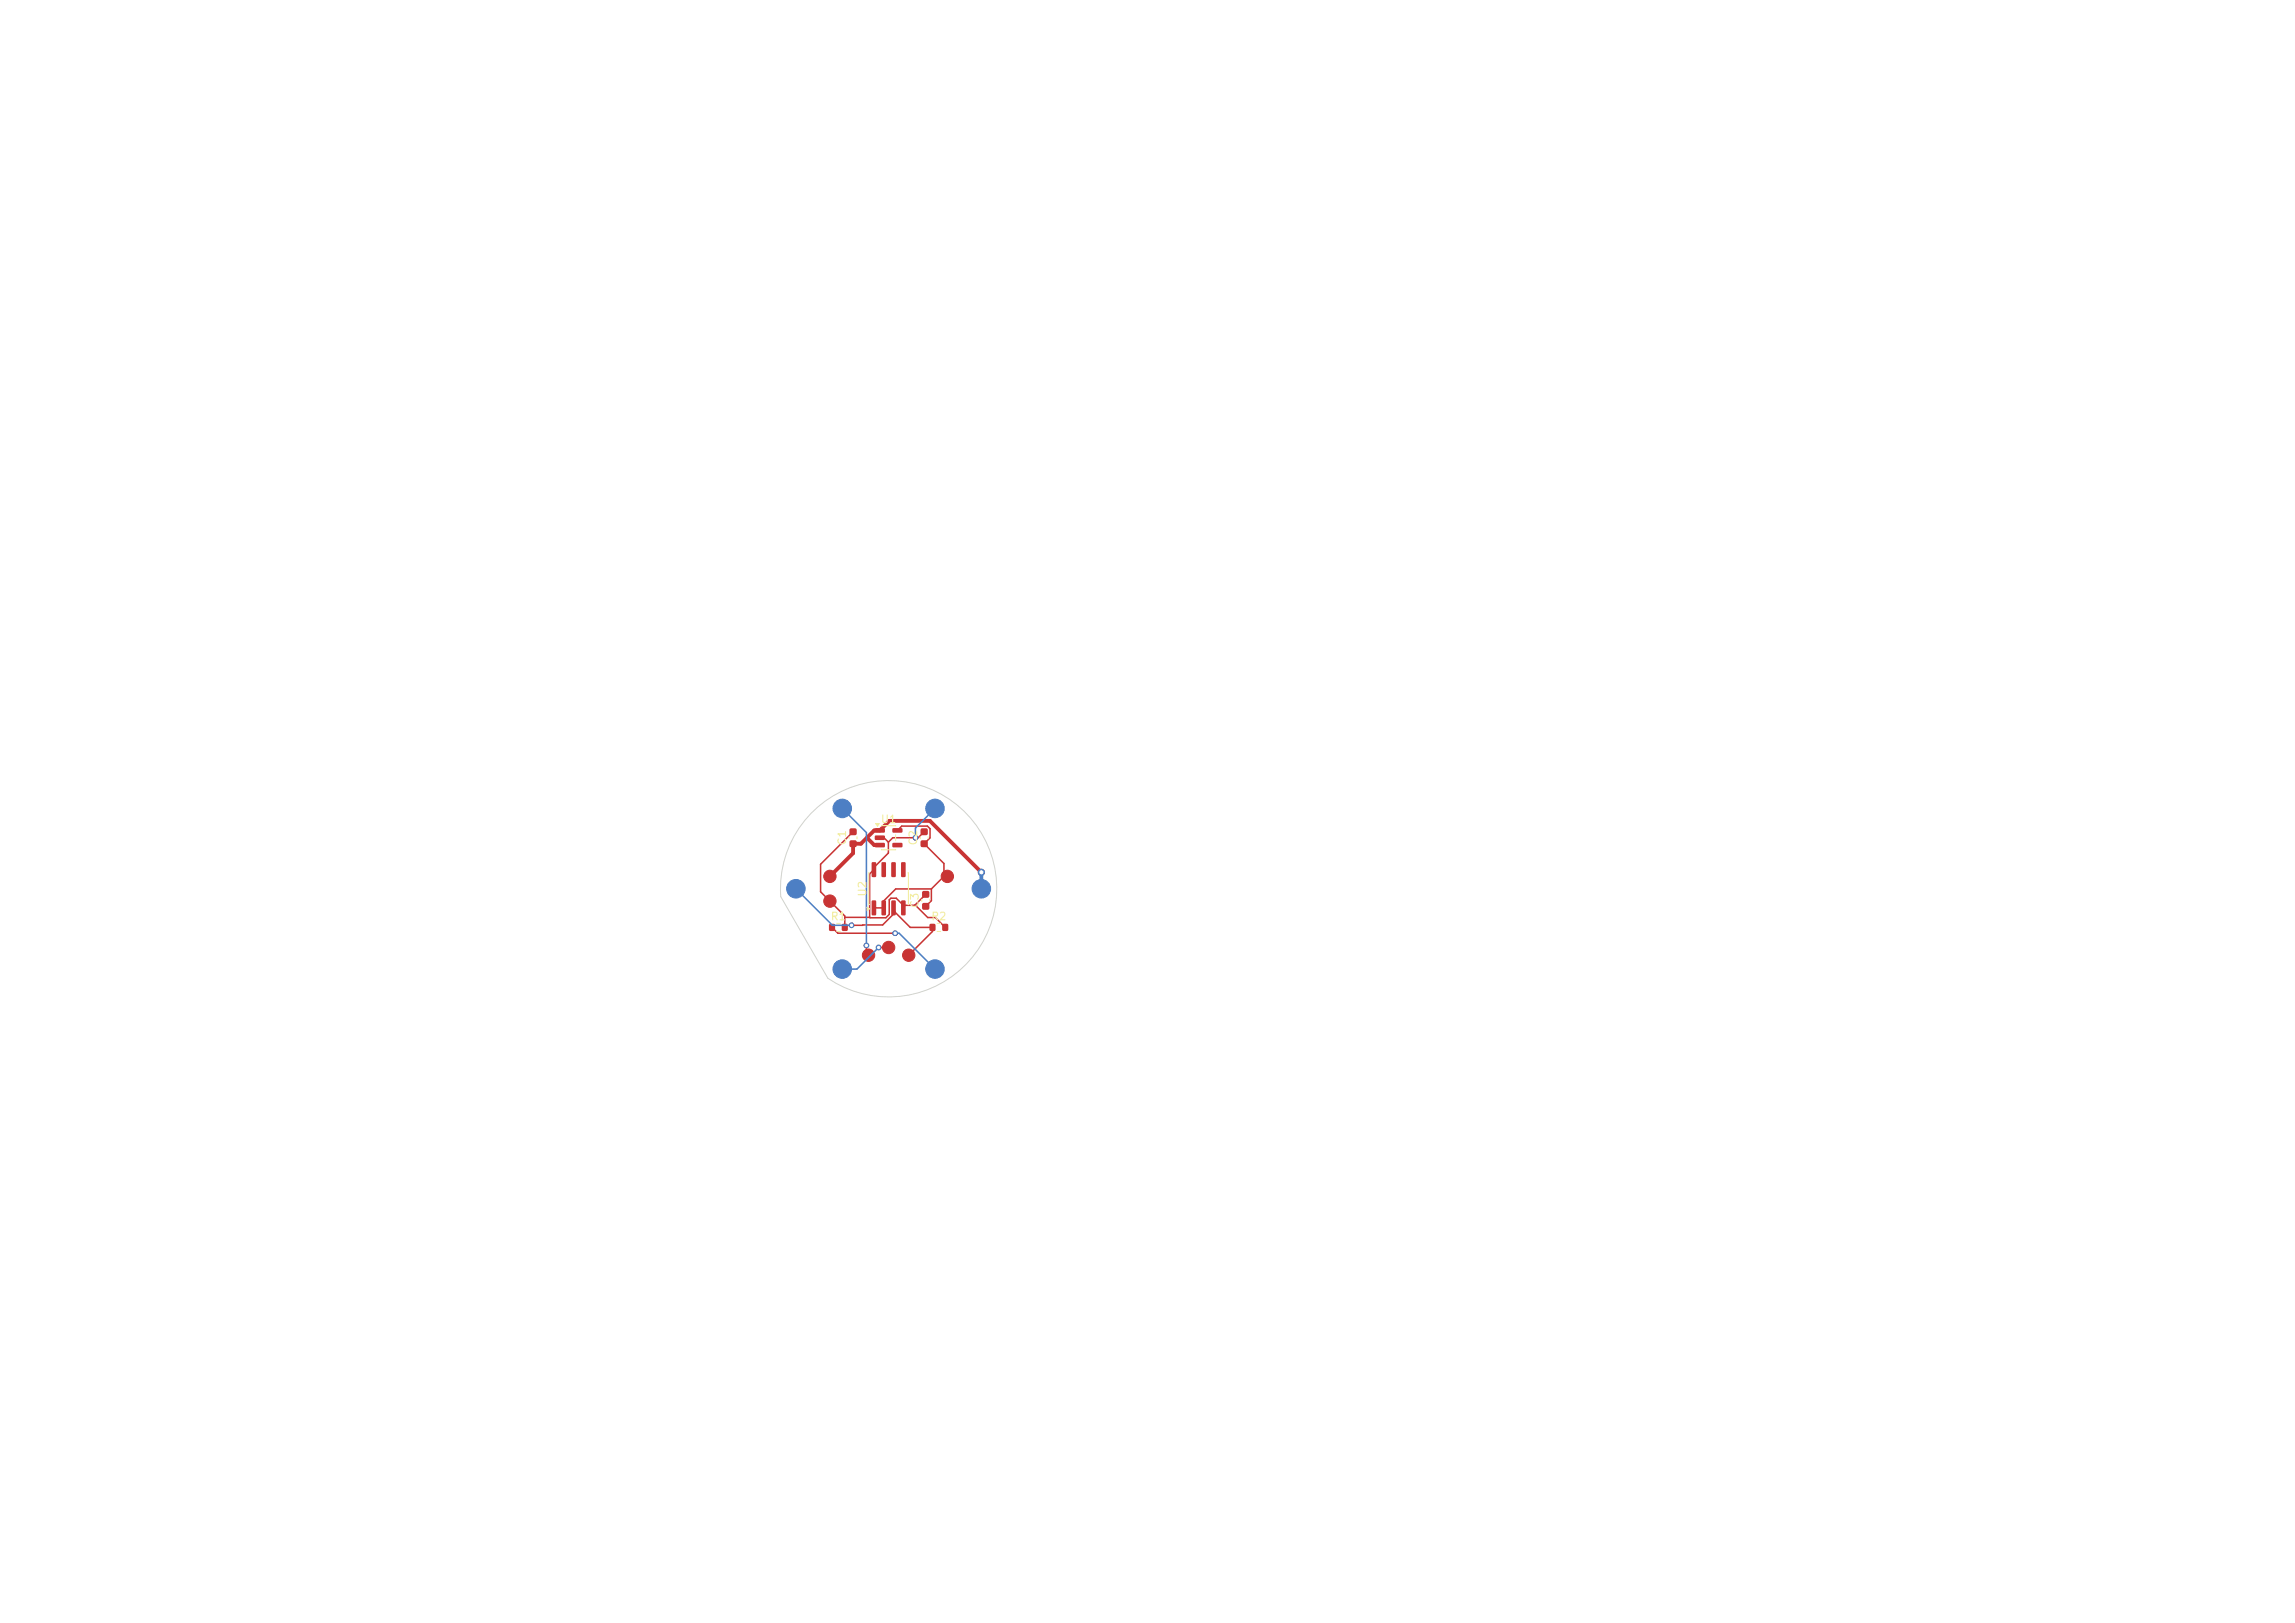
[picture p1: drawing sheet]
<svg xmlns="http://www.w3.org/2000/svg" width="297mm" height="210mm" viewBox="0 0 297 210" stroke-linecap="round" stroke-linejoin="round" font-family="sans-serif">
<defs><g id="words">
<g font-size="1" fill="#f2eda1">
<text x="113.9" y="106.8">U1</text>
<text x="109.7" y="109.5" transform="rotate(-90 109.7 109.5)">C1</text>
<text x="118.9" y="109.5" transform="rotate(-90 118.9 109.5)">C2</text>
<text x="107.4" y="119.3">R1</text>
<text x="112.4" y="116.1" transform="rotate(-90 112.4 116.1)">U2</text>
<text x="119.1" y="117.6" transform="rotate(-90 119.1 117.6)">C3</text>
<text x="120.4" y="119.3">R2</text>
</g>
</g></defs>
<g fill="#c83434">
<path d="M107.3 119.6h.7v.8h-.7z"/>
<path d="M109 119.6h.7v.8h-.7z"/>
<path d="M113.2 107.2h1.2l.1 .1v.4l-.1 .1-1.1-.1-.1-.1z"/>
<path d="M113.2 108.1h1.2l.1 .2v.3l-.1 .1h-1.1l-.1-.1z"/>
<path d="M113.2 109.1h1.2l.1 .1v.4l-.1 .1-1.1-.1-.1-.1z"/>
<path d="M115.5 109.1h1.2l.1 .1v.4l-.2 .1-1-.1-.1-.1z"/>
<path d="M115.5 107.2h1.2l.1 .1v.4l-.2 .1-1-.1-.1-.1z"/>
<path d="M110 108.8l.1-.1 .7 .1 .1 .2-.1 .6h-.2h-.6l-.1-.2z"/>
<path d="M110 107.2h.1h.7l.1 .2-.1 .6-.2 .1-.6-.1-.1-.1z"/>
<path d="M119.2 108.8l.1-.1 .7 .1 .1 .2-.1 .6h-.2h-.6l-.1-.2z"/>
<path d="M119.2 107.2h.1h.7l.1 .2-.1 .6-.2 .1-.6-.1-.1-.1z"/>
<path d="M112.8 116.5h.4l.2 .1v1.7l-.1 .1-.4 .1-.1-.1z"/>
<path d="M114.1 116.5h.4l.2 .1v1.7l-.1 .1-.4 .1-.1-.1z"/>
<path d="M115.4 116.5h.4l.1 .1v1.7l-.1 .1-.3 .1-.2-.1z"/>
<path d="M116.6 116.5h.5l.1 .1v1.7l-.1 .1-.3 .1-.2-.1z"/>
<path d="M116.6 111.6h.5h.1v1.8l-.1 .1h-.3l-.2-.1z"/>
<path d="M115.4 111.6h.4h.1v1.8l-.1 .1h-.3l-.2-.1z"/>
<path d="M114.1 111.6h.4h.2v1.8l-.1 .1h-.4l-.1-.1z"/>
<path d="M112.8 111.6h.4h.2v1.8l-.1 .1h-.4l-.1-.1z"/>
<path d="M119.4 116.9l.1-.1 .7 .1 .1 .2-.1 .6h-.1h-.7l-.1-.2z"/>
<path d="M119.4 115.3h.1h.7l.1 .2-.1 .6-.1 .1-.7-.1-.1-.1z"/>
<path d="M120.3 119.6h.7v.8h-.7z"/>
<path d="M122 119.6h.7v.8h-.7z"/>
</g>
<g fill="#c83434" stroke="#c83434" stroke-width=".13">
<circle cx="107.4" cy="113.4" r=".8"/>
<circle cx="107.4" cy="116.6" r=".8"/>
<circle cx="112.4" cy="123.6" r=".8"/>
<circle cx="122.6" cy="113.4" r=".8"/>
<circle cx="117.6" cy="123.6" r=".8"/>
<circle cx="115" cy="122.6" r=".8"/>
<circle cx="118.5" cy="108.4" r=".3"/>
<circle cx="110.2" cy="119.7" r=".3"/>
<circle cx="113.7" cy="122.6" r=".3"/>
<circle cx="112.1" cy="122.3" r=".3"/>
<circle cx="115.8" cy="120.8" r=".3"/>
<circle cx="127" cy="112.9" r=".4"/>
</g>
<g fill="none" stroke="#c83434" stroke-width=".2">
<path d="M109.3 118.7h3.2M110.4 107.6l-4.2 4.2v3.6l3.1 3.1v1.5M113.9 108.4h.5l.6 .6M115 109v1.4l-1.9 1.8v.3l-.6 .6v5.6M115.6 117.5v.3l2.2 2.2h2.9v.5l-3.1 3.1M115.9 118.1l-1.7 1.6h-4M116.1 107.5l.6-.6h3.3l.4 .3v1.2l-.8 .8 2.6 2.5v1.7M116.9 117.1v.4M116.9 117.1l-.9-.9h-.7l-.2 .2v1.9l-.5 .5-2.1-.1M118.4 117.1l1.7 1.6h.9l1.3 1.3M119.6 107.6l-.8 .8h-3.3l-.5 .6M119.8 115.7l-1.4 1.4h-1.5"/>
<path d="M120.5 115h-4.6l-1.5 1.6v.9h-1.3M120.5 115v1.5l-.7 .8M122.2 113.4l-1.7 1.6M122.2 113.4h.4M107.7 120l.7 .8h7.4M112.1 122.3v1l.3 .3M113.7 122.6h1.3"/>
</g>
<path d="M112.2 108.4l.9 1h.8M127 112.9l-6.7-6.7h-5.2l-1.2 1.3h-.8l-1.7 1.7h-1v1.2l-3 3" fill="none" stroke="#c83434" stroke-width=".5"/>
<g fill="#4d7fc4" stroke="#4d7fc4" stroke-width=".13">
<circle cx="127" cy="115" r="1.2"/>
<circle cx="121" cy="104.6" r="1.2"/>
<circle cx="109" cy="104.6" r="1.2"/>
<circle cx="103" cy="115" r="1.2"/>
<circle cx="109" cy="125.4" r="1.2"/>
<circle cx="121" cy="125.4" r="1.2"/>
<circle cx="118.5" cy="108.4" r=".3"/>
<circle cx="110.2" cy="119.7" r=".3"/>
<circle cx="113.7" cy="122.6" r=".3"/>
<circle cx="112.1" cy="122.3" r=".3"/>
<circle cx="115.8" cy="120.8" r=".3"/>
<circle cx="127" cy="112.9" r=".4"/>
</g>
<path d="M103 115l4.7 4.7h2.5M109 104.6l3.1 3.1v14.6M121 104.6l-2.5 2.5v1.3M113.7 122.6l-2.8 2.8h-1.9M115.8 120.8h.6l4.6 4.6M115.8 120.8h.1" fill="none" stroke="#4d7fc4" stroke-width=".2"/>
<path d="M127 112.9v2.1" fill="none" stroke="#4d7fc4" stroke-width=".5"/>
<path d="M105 105.2a14 14 0 0 1 19.2-.8 14 14 0 0 1 1.9 19.1 14 14 0 0 1-19 3.1l-6.1-10.6a14 14 0 0 1 4-10.8z" fill="none" stroke="#d0d2cd" stroke-width=".13"/>
<path d="M108.3 119.5h.4M113.3 106.6h.5l-.3 .3zM114.1 106.9h1.8M114.1 109.9h1.8M115.9 108v.8M108.3 120.5h.4" fill="none" stroke="#f2eda1" stroke-width=".13"/>
<path d="M113.3 106.6h.5l-.3 .3z" fill="#f2eda1"/>
<path d="M109.9 108.3v.2M110.9 108.3v.2M112.2 117.4l.3 .2-.3 .2zM112.5 112.9h-.1v4.2h.1M117.5 112.9h.1v4.2h-.1M119.1 108.3v.2M120.1 108.3v.2" fill="none" stroke="#f2eda1" stroke-width=".13"/>
<path d="M112.2 117.4l.3 .2-.3 .2z" fill="#f2eda1"/>
<path d="M119.3 116.4v.2M120.3 116.4v.2M121.3 119.5h.4M121.3 120.5h.4" fill="none" stroke="#f2eda1" stroke-width=".13"/>
<g fill="#fff" stroke="#fff" stroke-width=".13">
<circle cx="118.5" cy="108.4" r=".15"/>
<circle cx="110.2" cy="119.7" r=".15"/>
<circle cx="113.7" cy="122.6" r=".15"/>
<circle cx="112.1" cy="122.3" r=".15"/>
<circle cx="115.8" cy="120.8" r=".15"/>
<circle cx="127" cy="112.9" r=".2"/>
</g>
<use href="#words"/>
</svg>
